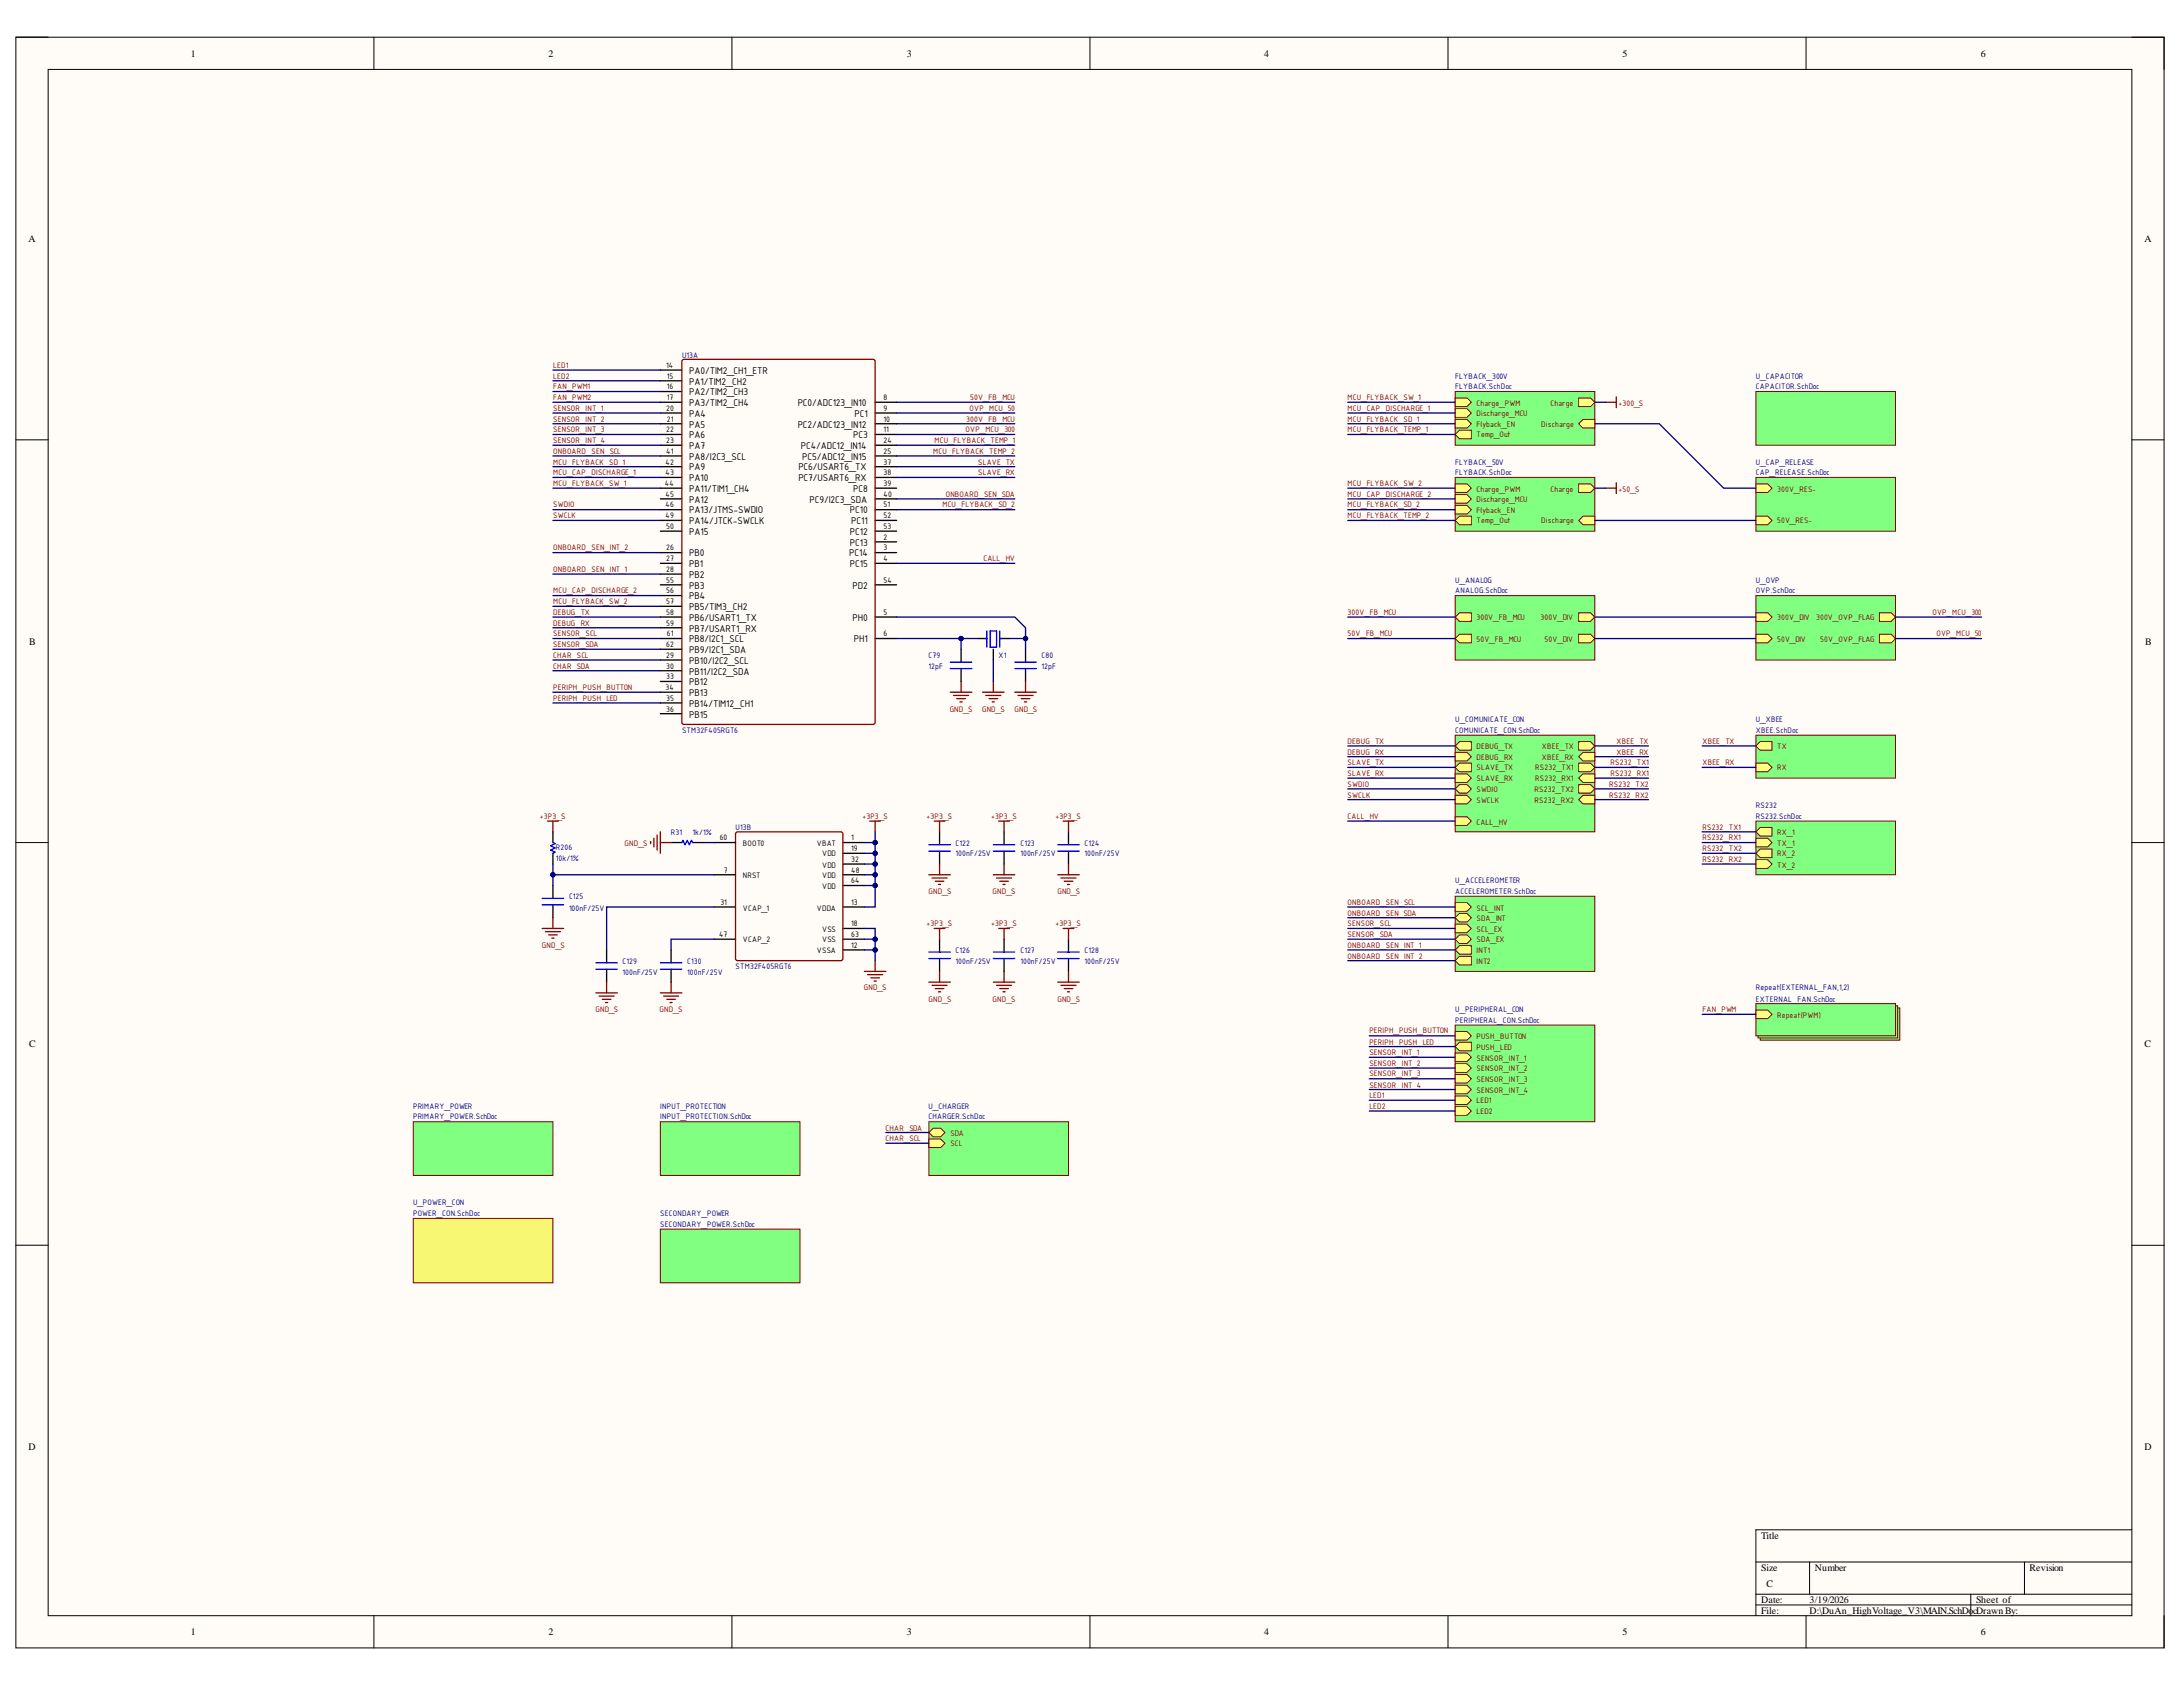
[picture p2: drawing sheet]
<svg xmlns="http://www.w3.org/2000/svg" width="279mm" height="216mm" viewBox="0 0 279 216" stroke-linecap="round" stroke-linejoin="round" font-family="sans-serif">
<defs><g id="words">
<g font-size="1.4">
<text x="88.2" y="47.9">PA0/TIM2_CH1_ETR</text>
<text x="88.2" y="49.2">PA1/TIM2_CH2</text>
<text x="88.2" y="50.6">PA2/TIM2_CH3</text>
<text x="88.2" y="52">PA3/TIM2_CH4</text>
<text x="88.2" y="53.4">PA4</text>
<text x="102.1" y="52">PC0/ADC123_IN10</text>
<text x="109.4" y="53.4">PC1</text>
<text x="88.2" y="54.7">PA5</text>
<text x="88.2" y="56.1">PA6</text>
<text x="88.2" y="57.5">PA7</text>
<text x="88.2" y="58.9">PA8/I2C3_SCL</text>
<text x="102.1" y="54.7">PC2/ADC123_IN12</text>
<text x="102.5" y="57.5">PC4/ADC12_IN14</text>
<text x="102.7" y="58.9">PC5/ADC12_IN15</text>
<text x="109.2" y="56.1">PC3</text>
<text x="88.2" y="60.2">PA9</text>
<text x="88.2" y="61.6">PA10</text>
<text x="88.2" y="63">PA11/TIM1_CH4</text>
<text x="88.2" y="64.4">PA12</text>
<text x="88.2" y="65.7">PA13/JTMS-SWDIO</text>
<text x="102.2" y="60.2">PC6/USART6_TX</text>
<text x="102.2" y="61.6">PC7/USART6_RX</text>
<text x="103.6" y="64.4">PC9/I2C3_SDA</text>
<text x="108.8" y="65.7">PC10</text>
<text x="109.2" y="63">PC8</text>
<text x="88.2" y="67.1">PA14/JTCK-SWCLK</text>
<text x="88.2" y="68.5">PA15</text>
<text x="88.2" y="71.2">PB0</text>
<text x="108.7" y="71.2">PC14</text>
<text x="108.8" y="68.5">PC12</text>
<text x="108.8" y="69.9">PC13</text>
<text x="108.9" y="67.1">PC11</text>
<text x="88.2" y="72.6">PB1</text>
<text x="88.2" y="74">PB2</text>
<text x="88.2" y="75.3">PB3</text>
<text x="88.2" y="76.7">PB4</text>
<text x="108.8" y="72.6">PC15</text>
<text x="109.1" y="75.3">PD2</text>
<text x="88.2" y="78.1">PB5/TIM3_CH2</text>
<text x="88.2" y="79.5">PB6/USART1_TX</text>
<text x="88.2" y="80.8">PB7/USART1_RX</text>
<text x="88.2" y="82.2">PB8/I2C1_SCL</text>
<text x="88.2" y="83.6">PB9/I2C1_SDA</text>
<text x="109.1" y="79.5">PH0</text>
<text x="109.3" y="82.2">PH1</text>
<text x="88.2" y="85">PB10/I2C2_SCL</text>
<text x="88.2" y="86.3">PB11/I2C2_SDA</text>
<text x="88.2" y="87.7">PB12</text>
<text x="88.2" y="89">PB13</text>
<text x="88.2" y="90.5">PB14/TIM12_CH1</text>
<text x="88.2" y="91.8">PB15</text>
</g>
<g font-size="1.3">
<text x="24.4" y="7.3">1</text>
<text x="70.2" y="7.3">2</text>
<text x="116.1" y="7.3">3</text>
<text x="161.8" y="7.3">4</text>
<text x="207.7" y="7.3">5</text>
<text x="253.5" y="7.3">6</text>
<text x="3.6" y="31">A</text>
<text x="274.5" y="31">A</text>
<text x="3.7" y="82.5">B</text>
<text x="274.6" y="82.5">B</text>
<text x="3.7" y="134">C</text>
<text x="274.5" y="134">C</text>
<text x="3.6" y="185.5">D</text>
<text x="274.5" y="185.5">D</text>
<text x="225.4" y="196.9">Title</text>
<text x="225.4" y="201">Size</text>
<text x="226.1" y="203.1">C</text>
<text x="232.3" y="201">Number</text>
<text x="259.8" y="201">Revision</text>
<text x="24.4" y="209.3">1</text>
<text x="70.2" y="209.3">2</text>
<text x="116.1" y="209.3">3</text>
<text x="161.8" y="209.3">4</text>
<text x="207.7" y="209.3">5</text>
<text x="225.4" y="205.1">Date:</text>
<text x="225.4" y="206.5">File:</text>
<text x="231.6" y="205.1">3/19/2026</text>
<text x="231.6" y="206.5">D:\DuAn_HighVoltage_V3\MAIN.SchDo</text>
<text x="252.5" y="206.5">cDrawnBy:</text>
<text x="252.9" y="205.1">Sheet of</text>
<text x="253.5" y="209.3">6</text>
</g>
<g font-size="1.1" fill="#800000">
<text x="70.8" y="47.1">LED1</text>
<text x="70.8" y="52.6">SENSOR_INT_1</text>
<text x="70.8" y="54">SENSOR_INT_2</text>
<text x="70.8" y="49.8">FAN_PWM1</text>
<text x="70.8" y="51.2">FAN_PWM2</text>
<text x="70.8" y="48.5">LED2</text>
<text x="123.7" y="54">300V_FB_MCU</text>
<text x="124.1" y="52.6">OVP_MCU_50</text>
<text x="124.2" y="51.2">50V_FB_MCU</text>
<text x="172.5" y="51.2">MCU_FLYBACK_SW_1</text>
<text x="172.5" y="52.6">MCU_CAP_DISCHARGE_1</text>
<text x="172.5" y="54">MCU_FLYBACK_SD_1</text>
<text x="189" y="51.9">Charge_PWM</text>
<text x="189" y="53.3">Discharge_MCU</text>
<text x="198.4" y="51.9">Charge</text>
<text x="207.2" y="51.9">+300_S</text>
<text x="70.8" y="59.5">MCU_FLYBACK_SD_1</text>
<text x="70.8" y="58.1">ONBOARD_SEN_SCL</text>
<text x="70.8" y="55.3">SENSOR_INT_3</text>
<text x="70.8" y="56.7">SENSOR_INT_4</text>
<text x="119.4" y="58.1">MCU_FLYBACK_TEMP_2</text>
<text x="119.6" y="56.7">MCU_FLYBACK_TEMP_1</text>
<text x="123.6" y="55.3">OVP_MCU_300</text>
<text x="125.2" y="59.5">SLAVE_TX</text>
<text x="172.5" y="55.3">MCU_FLYBACK_TEMP_1</text>
<text x="189" y="54.6">Flyback_EN</text>
<text x="189" y="56">Temp_Out</text>
<text x="197.3" y="54.6">Discharge</text>
<text x="70.8" y="64.9">SWDIO</text>
<text x="70.8" y="62.2">MCU_FLYBACK_SW_1</text>
<text x="70.8" y="60.8">MCU_CAP_DISCHARGE_1</text>
<text x="120.6" y="64.9">MCU_FLYBACK_SD_2</text>
<text x="121" y="63.6">ONBOARD_SEN_SDA</text>
<text x="125.2" y="60.8">SLAVE_RX</text>
<text x="172.5" y="64.9">MCU_FLYBACK_SD_2</text>
<text x="172.5" y="62.2">MCU_FLYBACK_SW_2</text>
<text x="172.5" y="63.6">MCU_CAP_DISCHARGE_2</text>
<text x="189" y="62.9">Charge_PWM</text>
<text x="189" y="64.3">Discharge_MCU</text>
<text x="189" y="65.6">Flyback_EN</text>
<text x="198.4" y="62.9">Charge</text>
<text x="207.2" y="62.9">+50_S</text>
<text x="227.5" y="62.9">300V_RES-</text>
<text x="70.8" y="66.3">SWCLK</text>
<text x="70.8" y="70.4">ONBOARD_SEN_INT_2</text>
<text x="125.9" y="71.8">CALL_HV</text>
<text x="172.5" y="66.3">MCU_FLYBACK_TEMP_2</text>
<text x="189" y="67">Temp_Out</text>
<text x="197.3" y="67">Discharge</text>
<text x="227.5" y="67">50V_RES-</text>
<text x="70.8" y="77.3">MCU_FLYBACK_SW_2</text>
<text x="70.8" y="75.9">MCU_CAP_DISCHARGE_2</text>
<text x="70.8" y="73.2">ONBOARD_SEN_INT_1</text>
<text x="70.8" y="81.4">SENSOR_SCL</text>
<text x="70.8" y="82.8">SENSOR_SDA</text>
<text x="70.8" y="78.7">DEBUG_TX</text>
<text x="70.8" y="80.1">DEBUG_RX</text>
<text x="172.5" y="78.7">300V_FB_MCU</text>
<text x="172.5" y="81.4">50V_FB_MCU</text>
<text x="189" y="79.4">300V_FB_MCU</text>
<text x="189" y="82.1">50V_FB_MCU</text>
<text x="197.2" y="79.4">300V_DIV</text>
<text x="197.7" y="82.1">50V_DIV</text>
<text x="227.5" y="79.4">300V_DIV</text>
<text x="227.5" y="82.1">50V_DIV</text>
<text x="232.4" y="79.4">300V_OVP_FLAG</text>
<text x="233" y="82.1">50V_OVP_FLAG</text>
<text x="247.3" y="78.7">OVP_MCU_300</text>
<text x="247.8" y="81.4">OVP_MCU_50</text>
<text x="70.8" y="89.7">PERIPH_PUSH_LED</text>
<text x="70.8" y="88.3">PERIPH_PUSH_BUTTON</text>
<text x="70.8" y="85.6">CHAR_SDA</text>
<text x="70.8" y="84.2">CHAR_SCL</text>
<text x="121.6" y="91.1">GND_S</text>
<text x="125.7" y="91.1">GND_S</text>
<text x="129.8" y="91.1">GND_S</text>
<text x="172.5" y="95.2">DEBUG_TX</text>
<text x="189" y="95.9">DEBUG_TX</text>
<text x="197.3" y="95.9">XBEE_TX</text>
<text x="206.9" y="95.2">XBEE_TX</text>
<text x="217.9" y="95.2">XBEE_TX</text>
<text x="227.5" y="95.9">TX</text>
<text x="172.5" y="100.7">SWDIO</text>
<text x="172.5" y="96.6">DEBUG_RX</text>
<text x="172.5" y="97.9">SLAVE_TX</text>
<text x="172.5" y="99.3">SLAVE_RX</text>
<text x="189" y="98.6">SLAVE_TX</text>
<text x="189" y="101.4">SWDIO</text>
<text x="189" y="97.2">DEBUG_RX</text>
<text x="189" y="100">SLAVE_RX</text>
<text x="196.4" y="101.4">RS232_TX2</text>
<text x="196.5" y="98.6">RS232_TX1</text>
<text x="196.5" y="100">RS232_RX1</text>
<text x="197.3" y="97.2">XBEE_RX</text>
<text x="206" y="100.7">RS232_TX2</text>
<text x="206.1" y="97.9">RS232_TX1</text>
<text x="206.1" y="99.3">RS232_RX1</text>
<text x="206.9" y="96.6">XBEE_RX</text>
<text x="217.9" y="97.9">XBEE_RX</text>
<text x="227.5" y="98.6">RX</text>
<text x="69.1" y="104.8">+3P3_S</text>
<text x="110.4" y="104.8">+3P3_S</text>
<text x="118.6" y="104.8">+3P3_S</text>
<text x="126.9" y="104.8">+3P3_S</text>
<text x="135.1" y="104.8">+3P3_S</text>
<text x="172.5" y="102.1">SWCLK</text>
<text x="172.5" y="104.8">CALL_HV</text>
<text x="189" y="102.7">SWCLK</text>
<text x="189" y="105.5">CALL_HV</text>
<text x="196.4" y="102.7">RS232_RX2</text>
<text x="206" y="102.1">RS232_RX2</text>
<text x="217.9" y="106.2">RS232_TX1</text>
<text x="217.9" y="107.6">RS232_RX1</text>
<text x="227.5" y="106.9">RX_1</text>
<text x="79.9" y="108.2">GND_S</text>
<text x="217.9" y="108.9">RS232_TX2</text>
<text x="217.9" y="110.3">RS232_RX2</text>
<text x="227.5" y="108.2">TX_1</text>
<text x="227.5" y="109.6">RX_2</text>
<text x="227.5" y="111">TX_2</text>
<text x="118.6" y="118.6">+3P3_S</text>
<text x="118.8" y="114.4">GND_S</text>
<text x="126.9" y="118.6">+3P3_S</text>
<text x="127" y="114.4">GND_S</text>
<text x="135.1" y="118.6">+3P3_S</text>
<text x="135.3" y="114.4">GND_S</text>
<text x="172.5" y="118.6">SENSOR_SCL</text>
<text x="172.5" y="119.9">SENSOR_SDA</text>
<text x="172.5" y="115.8">ONBOARD_SEN_SCL</text>
<text x="172.5" y="117.2">ONBOARD_SEN_SDA</text>
<text x="189" y="116.5">SCL_INT</text>
<text x="189" y="117.9">SDA_INT</text>
<text x="189" y="119.2">SCL_EX</text>
<text x="69.4" y="121.3">GND_S</text>
<text x="172.5" y="121.3">ONBOARD_SEN_INT_1</text>
<text x="172.5" y="122.7">ONBOARD_SEN_INT_2</text>
<text x="189" y="122">INT1</text>
<text x="189" y="123.4">INT2</text>
<text x="189" y="120.6">SDA_EX</text>
<text x="76.2" y="129.6">GND_S</text>
<text x="84.4" y="129.6">GND_S</text>
<text x="110.6" y="126.8">GND_S</text>
<text x="118.8" y="128.2">GND_S</text>
<text x="127" y="128.2">GND_S</text>
<text x="135.3" y="128.2">GND_S</text>
<text x="217.9" y="129.6">FAN_PWM</text>
<text x="227.5" y="130.2">Repeat(PWM)</text>
<text x="175.3" y="135">SENSOR_INT_1</text>
<text x="175.3" y="136.4">SENSOR_INT_2</text>
<text x="175.3" y="137.8">SENSOR_INT_3</text>
<text x="175.3" y="133.7">PERIPH_PUSH_LED</text>
<text x="175.3" y="132.3">PERIPH_PUSH_BUTTON</text>
<text x="189" y="133">PUSH_BUTTON</text>
<text x="189" y="134.4">PUSH_LED</text>
<text x="189" y="135.7">SENSOR_INT_1</text>
<text x="189" y="137.1">SENSOR_INT_2</text>
<text x="175.3" y="139.2">SENSOR_INT_4</text>
<text x="175.3" y="140.5">LED1</text>
<text x="175.3" y="141.9">LED2</text>
<text x="189" y="138.5">SENSOR_INT_3</text>
<text x="189" y="139.9">SENSOR_INT_4</text>
<text x="189" y="141.2">LED1</text>
<text x="189" y="142.6">LED2</text>
<text x="113.3" y="144.7">CHAR_SDA</text>
<text x="113.3" y="146">CHAR_SCL</text>
<text x="121.6" y="145.4">SDA</text>
<text x="121.6" y="146.7">SCL</text>
</g>
<g font-size="1.1">
<text x="85.3" y="47.1">14</text>
<text x="85.3" y="52.6">20</text>
<text x="85.3" y="48.5">15</text>
<text x="85.3" y="49.8">16</text>
<text x="85.3" y="51.2">17</text>
<text x="85.3" y="54">21</text>
<text x="113.1" y="51.2">8</text>
<text x="113.1" y="52.6">9</text>
<text x="113.1" y="54">10</text>
<text x="85.2" y="59.5">42</text>
<text x="85.3" y="55.3">22</text>
<text x="85.3" y="56.7">23</text>
<text x="85.3" y="58.1">41</text>
<text x="113.1" y="55.3">11</text>
<text x="113.1" y="56.7">24</text>
<text x="113.1" y="58.1">25</text>
<text x="113.1" y="59.5">37</text>
<text x="85.1" y="62.2">44</text>
<text x="85.2" y="60.8">43</text>
<text x="85.2" y="63.6">45</text>
<text x="85.2" y="64.9">46</text>
<text x="113.1" y="60.8">38</text>
<text x="113.1" y="62.2">39</text>
<text x="113.1" y="63.6">40</text>
<text x="113.1" y="64.9">51</text>
<text x="85.2" y="66.3">49</text>
<text x="85.3" y="67.7">50</text>
<text x="85.3" y="70.4">26</text>
<text x="85.3" y="71.8">27</text>
<text x="113.1" y="66.3">52</text>
<text x="113.1" y="67.7">53</text>
<text x="113.1" y="69.1">2</text>
<text x="113.1" y="70.4">3</text>
<text x="113.1" y="71.8">4</text>
<text x="85.3" y="73.2">28</text>
<text x="85.3" y="74.6">55</text>
<text x="85.3" y="75.9">56</text>
<text x="85.3" y="77.3">57</text>
<text x="113.1" y="74.6">54</text>
<text x="85.3" y="78.7">58</text>
<text x="85.3" y="80.1">59</text>
<text x="85.3" y="82.8">62</text>
<text x="85.3" y="81.4">61</text>
<text x="113.1" y="78.7">5</text>
<text x="113.1" y="81.4">6</text>
<text x="85.2" y="88.3">34</text>
<text x="85.3" y="84.2">29</text>
<text x="85.3" y="85.6">30</text>
<text x="85.3" y="86.9">33</text>
<text x="85.3" y="89.7">35</text>
<text x="85.3" y="91.1">36</text>
<text x="92.1" y="107.6">60</text>
<text x="108.9" y="107.6">1</text>
<text x="92.6" y="111.7">7</text>
<text x="95.1" y="108.2">BOOT0</text>
<text x="95.1" y="112.4">NRST</text>
<text x="104.5" y="108.2">VBAT</text>
<text x="105.2" y="109.6">VDD</text>
<text x="105.2" y="111">VDD</text>
<text x="105.2" y="112.4">VDD</text>
<text x="105.2" y="113.7">VDD</text>
<text x="108.9" y="108.9">19</text>
<text x="108.9" y="110.3">32</text>
<text x="108.9" y="111.7">48</text>
<text x="108.9" y="113.1">64</text>
<text x="92" y="119.9">47</text>
<text x="92.2" y="115.8">31</text>
<text x="95.1" y="116.5">VCAP_1</text>
<text x="104.5" y="116.5">VDDA</text>
<text x="105.2" y="119.2">VSS</text>
<text x="108.9" y="115.8">13</text>
<text x="108.9" y="118.6">18</text>
<text x="108.9" y="119.9">63</text>
<text x="95.1" y="120.6">VCAP_2</text>
<text x="104.5" y="122">VSSA</text>
<text x="105.2" y="120.6">VSS</text>
<text x="108.9" y="121.3">12</text>
</g>
<g font-size="1.1" fill="#000080">
<text x="87.3" y="45.8">U13A</text>
<text x="186.3" y="48.5">FLYBACK_300V</text>
<text x="186.3" y="49.8">FLYBACK.SchDoc</text>
<text x="224.7" y="48.5">U_CAPACITOR</text>
<text x="224.7" y="49.8">CAPACITOR.SchDoc</text>
<text x="186.3" y="59.5">FLYBACK_50V</text>
<text x="224.7" y="59.5">U_CAP_RELEASE</text>
<text x="186.3" y="60.8">FLYBACK.SchDoc</text>
<text x="224.7" y="60.8">CAP_RELEASE.SchDoc</text>
<text x="186.3" y="74.6">U_ANALOG</text>
<text x="186.3" y="75.9">ANALOG.SchDoc</text>
<text x="224.7" y="74.6">U_OVP</text>
<text x="224.7" y="75.9">OVP.SchDoc</text>
<text x="118.8" y="84.2">C79</text>
<text x="118.8" y="85.6">12pF</text>
<text x="127.8" y="84.2">X1</text>
<text x="133.3" y="84.2">C80</text>
<text x="133.3" y="85.6">12pF</text>
<text x="87.3" y="93.8">STM32F405RGT6</text>
<text x="186.3" y="92.4">U_COMUNICATE_CON</text>
<text x="186.3" y="93.8">COMUNICATE_CON.SchDoc</text>
<text x="224.7" y="92.4">U_XBEE</text>
<text x="224.7" y="93.8">XBEE.SchDoc</text>
<text x="85.9" y="106.9">R31</text>
<text x="88.6" y="106.9">1k/1%</text>
<text x="94.1" y="106.2">U13B</text>
<text x="224.7" y="103.4">RS232</text>
<text x="224.7" y="104.8">RS232.SchDoc</text>
<text x="71.1" y="108.8">R206</text>
<text x="71.1" y="110.2">10k/1%</text>
<text x="122.3" y="108.2">C122</text>
<text x="122.3" y="109.6">100nF/25V</text>
<text x="130.6" y="108.2">C123</text>
<text x="130.6" y="109.6">100nF/25V</text>
<text x="138.8" y="108.2">C124</text>
<text x="138.8" y="109.6">100nF/25V</text>
<text x="186.3" y="113.1">U_ACCELEROMETER</text>
<text x="72.8" y="115.1">C125</text>
<text x="72.8" y="116.5">100nF/25V</text>
<text x="186.3" y="114.4">ACCELEROMETER.SchDoc</text>
<text x="79.7" y="123.4">C129</text>
<text x="79.7" y="124.7">100nF/25V</text>
<text x="88" y="123.4">C130</text>
<text x="88" y="124.7">100nF/25V</text>
<text x="94.1" y="124.1">STM32F405RGT6</text>
<text x="122.3" y="122">C126</text>
<text x="122.3" y="123.4">100nF/25V</text>
<text x="130.6" y="122">C127</text>
<text x="130.6" y="123.4">100nF/25V</text>
<text x="138.8" y="122">C128</text>
<text x="138.8" y="123.4">100nF/25V</text>
<text x="186.3" y="129.6">U_PERIPHERAL_CON</text>
<text x="186.3" y="130.9">PERIPHERAL_CON.SchDoc</text>
<text x="224.7" y="126.8">Repeat(EXTERNAL_FAN,1,2)</text>
<text x="224.7" y="128.2">EXTERNAL_FAN.SchDoc</text>
<text x="52.9" y="141.9">PRIMARY_POWER</text>
<text x="52.9" y="143.3">PRIMARY_POWER.SchDoc</text>
<text x="84.5" y="141.9">INPUT_PROTECTION</text>
<text x="84.5" y="143.3">INPUT_PROTECTION.SchDoc</text>
<text x="118.8" y="141.9">U_CHARGER</text>
<text x="118.8" y="143.3">CHARGER.SchDoc</text>
<text x="52.9" y="154.2">U_POWER_CON</text>
<text x="52.9" y="155.7">POWER_CON.SchDoc</text>
<text x="84.5" y="155.7">SECONDARY_POWER</text>
<text x="84.5" y="157">SECONDARY_POWER.SchDoc</text>
</g>
</g></defs>
<path d="M2 4.8h275v206.1h-275z" fill-rule="evenodd" fill="#fffcf8"/>
<path d="M2 4.8h275v206.1h-275z" fill="none" stroke="#000" stroke-width=".13"/>
<path d="M6.2 8.9h266.7v197.9h-266.7z" fill-rule="evenodd" fill="#fffcf8"/>
<g fill="none" stroke="#000" stroke-width=".13">
<path d="M2 4.8h4.2M6.2 8.9h266.7v197.9h-266.7zM47.9 4.8v4.1M93.7 4.8v4.1M139.5 4.8v4.1M185.3 4.8v4.1M231.2 4.8v4.1M272.9 4.8h4.1v4.1M2 56.3h4.2M272.9 56.3h4.1M2 107.8h4.2M272.9 107.8h4.1"/>
<path d="M2 159.4h4.2M272.9 159.4h4.1M224.7 199.9h48.2M231.6 199.9v4.1M259.1 199.9v4.1M272.9 195.8h-48.2v11M47.9 206.8v4.1M93.7 206.8v4.1M139.5 206.8v4.1M185.3 206.8v4.1M224.7 204h48.2M224.7 205.4h48.2"/>
<path d="M231.2 206.8v4.1M252.2 204v2.8M277 206.8v4.1"/>
</g>
<g fill="none" stroke="#800000" stroke-width=".17">
<path d="M121.6 88.6h2.8M122 89h2M122.5 89.4h1.1M122.9 89.8h.2M123 87.2v1.4M125.8 88.6h2.7M126.2 89h1.9M126.6 89.4h1.1M127 89.8h.3M127.1 87.2v1.4M129.9 88.6h2.7M130.3 89h1.9"/>
<path d="M130.7 89.4h1.1M131.1 89.8h.3M131.3 87.2v1.4"/>
</g>
<path d="M123 83.1v1.6M123 85.6v1.6M125.1 81.7h1.2M127.1 83.1v1.4M128 81.7h1.2M131.3 83.1v1.6M131.3 85.6v1.6" fill="none" stroke="#000" stroke-width=".17"/>
<path d="M121.6 84.7h2.8M121.6 85.6h2.8M126 81.7h.3M126.3 80.8v2M126.7 80.8h.8v2h-.8zM128 80.8v2M128 81.7h.2M129.9 84.7h2.7M129.9 85.6h2.7" fill="none" stroke="#00f" stroke-width=".17"/>
<path d="M224.7 105.1h17.9v6.9h-17.9z" fill-rule="evenodd" fill="#80ff80"/>
<path d="M224.7 105.1h17.9v6.9h-17.9z" fill="none" stroke="#800000" stroke-width=".13"/>
<path d="M224.7 106.5l.6-.6h1.5v1.1h-1.5z" fill-rule="evenodd" fill="#ffff80"/>
<path d="M224.7 106.5l.6-.6h1.5v1.1h-1.5z" fill="none" stroke="#800000" stroke-width=".13"/>
<path d="M224.7 107.3h1.5l.6 .5-.6 .6h-1.5z" fill-rule="evenodd" fill="#ffff80"/>
<path d="M224.7 107.3h1.5l.6 .5-.6 .6h-1.5z" fill="none" stroke="#800000" stroke-width=".13"/>
<path d="M224.7 109.2l.6-.5h1.5v1.1h-1.5z" fill-rule="evenodd" fill="#ffff80"/>
<path d="M224.7 109.2l.6-.5h1.5v1.1h-1.5z" fill="none" stroke="#800000" stroke-width=".13"/>
<path d="M224.7 110h1.5l.6 .6-.6 .5h-1.5z" fill-rule="evenodd" fill="#ffff80"/>
<path d="M224.7 110h1.5l.6 .6-.6 .5h-1.5z" fill="none" stroke="#800000" stroke-width=".13"/>
<path d="M225.3 129h17.9v4.1h-17.9z" fill-rule="evenodd" fill="#80ff80"/>
<path d="M225.3 129h17.9v4.1h-17.9z" fill="none" stroke="#800000" stroke-width=".13"/>
<path d="M225 128.7h17.9v4.1h-17.9z" fill-rule="evenodd" fill="#80ff80"/>
<path d="M225 128.7h17.9v4.1h-17.9z" fill="none" stroke="#800000" stroke-width=".13"/>
<path d="M224.7 128.4h17.9v4.2h-17.9z" fill-rule="evenodd" fill="#80ff80"/>
<path d="M224.7 128.4h17.9v4.2h-17.9z" fill="none" stroke="#800000" stroke-width=".13"/>
<path d="M224.7 129.3h1.5l.6 .5-.6 .6h-1.5z" fill-rule="evenodd" fill="#ffff80"/>
<path d="M224.7 129.3h1.5l.6 .5-.6 .6h-1.5z" fill="none" stroke="#800000" stroke-width=".13"/>
<path d="M186.2 50.1h17.9v6.9h-17.9z" fill-rule="evenodd" fill="#80ff80"/>
<path d="M186.2 50.1h17.9v6.9h-17.9z" fill="none" stroke="#800000" stroke-width=".13"/>
<path d="M202.1 54.2l.5-.5h1.5v1.1h-1.5z" fill-rule="evenodd" fill="#ffff80"/>
<path d="M202.1 54.2l.5-.5h1.5v1.1h-1.5z" fill="none" stroke="#800000" stroke-width=".13"/>
<path d="M202.1 50.9h1.5l.5 .6-.5 .5h-1.5z" fill-rule="evenodd" fill="#ffff80"/>
<path d="M202.1 50.9h1.5l.5 .6-.5 .5h-1.5z" fill="none" stroke="#800000" stroke-width=".13"/>
<path d="M186.2 50.9h1.6l.5 .6-.5 .5h-1.6z" fill-rule="evenodd" fill="#ffff80"/>
<path d="M186.2 50.9h1.6l.5 .6-.5 .5h-1.6z" fill="none" stroke="#800000" stroke-width=".13"/>
<path d="M186.2 52.3h1.6l.5 .6-.5 .5h-1.6z" fill-rule="evenodd" fill="#ffff80"/>
<path d="M186.2 52.3h1.6l.5 .6-.5 .5h-1.6z" fill="none" stroke="#800000" stroke-width=".13"/>
<path d="M186.2 53.7h1.6l.5 .5-.5 .6h-1.6z" fill-rule="evenodd" fill="#ffff80"/>
<path d="M186.2 53.7h1.6l.5 .5-.5 .6h-1.6z" fill="none" stroke="#800000" stroke-width=".13"/>
<path d="M186.2 55.6l.6-.5h1.5v1.1h-1.5z" fill-rule="evenodd" fill="#ffff80"/>
<path d="M186.2 55.6l.6-.5h1.5v1.1h-1.5z" fill="none" stroke="#800000" stroke-width=".13"/>
<path d="M186.2 61.1h17.9v6.9h-17.9z" fill-rule="evenodd" fill="#80ff80"/>
<path d="M186.2 61.1h17.9v6.9h-17.9z" fill="none" stroke="#800000" stroke-width=".13"/>
<path d="M202.1 66.6l.5-.5h1.5v1.1h-1.5z" fill-rule="evenodd" fill="#ffff80"/>
<path d="M202.1 66.6l.5-.5h1.5v1.1h-1.5z" fill="none" stroke="#800000" stroke-width=".13"/>
<path d="M202.1 61.9h1.5l.5 .6-.5 .5h-1.5z" fill-rule="evenodd" fill="#ffff80"/>
<path d="M202.1 61.9h1.5l.5 .6-.5 .5h-1.5z" fill="none" stroke="#800000" stroke-width=".13"/>
<path d="M186.2 61.9h1.6l.5 .6-.5 .5h-1.6z" fill-rule="evenodd" fill="#ffff80"/>
<path d="M186.2 61.9h1.6l.5 .6-.5 .5h-1.6z" fill="none" stroke="#800000" stroke-width=".13"/>
<path d="M186.2 63.3h1.6l.5 .5-.5 .6h-1.6z" fill-rule="evenodd" fill="#ffff80"/>
<path d="M186.2 63.3h1.6l.5 .5-.5 .6h-1.6z" fill="none" stroke="#800000" stroke-width=".13"/>
<path d="M186.2 64.7h1.6l.5 .5-.5 .6h-1.6z" fill-rule="evenodd" fill="#ffff80"/>
<path d="M186.2 64.7h1.6l.5 .5-.5 .6h-1.6z" fill="none" stroke="#800000" stroke-width=".13"/>
<path d="M186.2 66.6l.6-.5h1.5v1.1h-1.5z" fill-rule="evenodd" fill="#ffff80"/>
<path d="M186.2 66.6l.6-.5h1.5v1.1h-1.5z" fill="none" stroke="#800000" stroke-width=".13"/>
<path d="M224.7 50.1h17.9v6.9h-17.9z" fill-rule="evenodd" fill="#80ff80"/>
<path d="M224.7 50.1h17.9v6.9h-17.9z" fill="none" stroke="#800000" stroke-width=".13"/>
<path d="M205.5 51.5h1.4M206.9 50.8v1.4M205.5 62.5h1.4M206.9 61.8v1.4" fill="none" stroke="#800000" stroke-width=".17"/>
<path d="M84.5 143.6h17.9v6.8h-17.9z" fill-rule="evenodd" fill="#80ff80"/>
<path d="M84.5 143.6h17.9v6.8h-17.9z" fill="none" stroke="#800000" stroke-width=".13"/>
<path d="M84.5 157.3h17.9v6.9h-17.9z" fill-rule="evenodd" fill="#80ff80"/>
<path d="M84.5 157.3h17.9v6.9h-17.9z" fill="none" stroke="#800000" stroke-width=".13"/>
<path d="M52.9 143.6h17.9v6.8h-17.9z" fill-rule="evenodd" fill="#80ff80"/>
<path d="M52.9 143.6h17.9v6.8h-17.9z" fill="none" stroke="#800000" stroke-width=".13"/>
<path d="M186.2 114.7h17.9v9.6h-17.9z" fill-rule="evenodd" fill="#80ff80"/>
<path d="M186.2 114.7h17.9v9.6h-17.9z" fill="none" stroke="#800000" stroke-width=".13"/>
<path d="M186.2 115.5h1.6l.5 .6-.5 .5h-1.6z" fill-rule="evenodd" fill="#ffff80"/>
<path d="M186.2 115.5h1.6l.5 .6-.5 .5h-1.6z" fill="none" stroke="#800000" stroke-width=".13"/>
<path d="M186.2 117.4l.6-.5h1l.5 .5-.5 .6h-1z" fill-rule="evenodd" fill="#ffff80"/>
<path d="M186.2 117.4l.6-.5h1l.5 .5-.5 .6h-1z" fill="none" stroke="#800000" stroke-width=".13"/>
<path d="M186.2 121.6l.6-.6h1.5v1.1h-1.5z" fill-rule="evenodd" fill="#ffff80"/>
<path d="M186.2 121.6l.6-.6h1.5v1.1h-1.5z" fill="none" stroke="#800000" stroke-width=".13"/>
<path d="M186.2 122.9l.6-.5h1.5v1.1h-1.5z" fill-rule="evenodd" fill="#ffff80"/>
<path d="M186.2 122.9l.6-.5h1.5v1.1h-1.5z" fill="none" stroke="#800000" stroke-width=".13"/>
<path d="M186.2 118.3h1.6l.5 .5-.5 .6h-1.6z" fill-rule="evenodd" fill="#ffff80"/>
<path d="M186.2 118.3h1.6l.5 .5-.5 .6h-1.6z" fill="none" stroke="#800000" stroke-width=".13"/>
<path d="M186.2 120.2l.6-.6h1l.5 .6-.5 .5h-1z" fill-rule="evenodd" fill="#ffff80"/>
<path d="M186.2 120.2l.6-.6h1l.5 .6-.5 .5h-1z" fill="none" stroke="#800000" stroke-width=".13"/>
<path d="M186.2 76.2h17.9v8.3h-17.9z" fill-rule="evenodd" fill="#80ff80"/>
<path d="M186.2 76.2h17.9v8.3h-17.9z" fill="none" stroke="#800000" stroke-width=".13"/>
<path d="M186.2 79l.6-.6h1.5v1.1h-1.5z" fill-rule="evenodd" fill="#ffff80"/>
<path d="M186.2 79l.6-.6h1.5v1.1h-1.5z" fill="none" stroke="#800000" stroke-width=".13"/>
<path d="M186.2 81.7l.6-.5h1.5v1.1h-1.5z" fill-rule="evenodd" fill="#ffff80"/>
<path d="M186.2 81.7l.6-.5h1.5v1.1h-1.5z" fill="none" stroke="#800000" stroke-width=".13"/>
<path d="M202.1 81.2h1.5l.5 .5-.5 .6h-1.5z" fill-rule="evenodd" fill="#ffff80"/>
<path d="M202.1 81.2h1.5l.5 .5-.5 .6h-1.5z" fill="none" stroke="#800000" stroke-width=".13"/>
<path d="M202.1 78.4h1.5l.5 .6-.5 .5h-1.5z" fill-rule="evenodd" fill="#ffff80"/>
<path d="M202.1 78.4h1.5l.5 .6-.5 .5h-1.5z" fill="none" stroke="#800000" stroke-width=".13"/>
<path d="M224.7 76.2h17.9v8.3h-17.9z" fill-rule="evenodd" fill="#80ff80"/>
<path d="M224.7 76.2h17.9v8.3h-17.9z" fill="none" stroke="#800000" stroke-width=".13"/>
<path d="M240.5 78.4h1.6l.5 .6-.5 .5h-1.6z" fill-rule="evenodd" fill="#ffff80"/>
<path d="M240.5 78.4h1.6l.5 .6-.5 .5h-1.6z" fill="none" stroke="#800000" stroke-width=".13"/>
<path d="M224.7 78.4h1.5l.6 .6-.6 .5h-1.5z" fill-rule="evenodd" fill="#ffff80"/>
<path d="M224.7 78.4h1.5l.6 .6-.6 .5h-1.5z" fill="none" stroke="#800000" stroke-width=".13"/>
<path d="M240.5 81.2h1.6l.5 .5-.5 .6h-1.6z" fill-rule="evenodd" fill="#ffff80"/>
<path d="M240.5 81.2h1.6l.5 .5-.5 .6h-1.6z" fill="none" stroke="#800000" stroke-width=".13"/>
<path d="M224.7 81.2h1.5l.6 .5-.6 .6h-1.5z" fill-rule="evenodd" fill="#ffff80"/>
<path d="M224.7 81.2h1.5l.6 .5-.6 .6h-1.5z" fill="none" stroke="#800000" stroke-width=".13"/>
<path d="M224.7 61.1h17.9v6.9h-17.9z" fill-rule="evenodd" fill="#80ff80"/>
<path d="M224.7 61.1h17.9v6.9h-17.9z" fill="none" stroke="#800000" stroke-width=".13"/>
<path d="M224.7 61.9h1.5l.6 .6-.6 .5h-1.5z" fill-rule="evenodd" fill="#ffff80"/>
<path d="M224.7 61.9h1.5l.6 .6-.6 .5h-1.5z" fill="none" stroke="#800000" stroke-width=".13"/>
<path d="M224.7 66.1h1.5l.6 .5-.6 .6h-1.5z" fill-rule="evenodd" fill="#ffff80"/>
<path d="M224.7 66.1h1.5l.6 .5-.6 .6h-1.5z" fill="none" stroke="#800000" stroke-width=".13"/>
<path d="M224.7 94.1h17.9v5.5h-17.9z" fill-rule="evenodd" fill="#80ff80"/>
<path d="M224.7 94.1h17.9v5.5h-17.9z" fill="none" stroke="#800000" stroke-width=".13"/>
<path d="M224.7 95.5l.6-.6h1.5v1.1h-1.5z" fill-rule="evenodd" fill="#ffff80"/>
<path d="M224.7 95.5l.6-.6h1.5v1.1h-1.5z" fill="none" stroke="#800000" stroke-width=".13"/>
<path d="M224.7 97.7h1.5l.6 .5-.6 .6h-1.5z" fill-rule="evenodd" fill="#ffff80"/>
<path d="M224.7 97.7h1.5l.6 .5-.6 .6h-1.5z" fill="none" stroke="#800000" stroke-width=".13"/>
<path d="M52.9 155.9h17.9v8.3h-17.9z" fill-rule="evenodd" fill="#f7f773"/>
<path d="M52.9 155.9h17.9v8.3h-17.9z" fill="none" stroke="#800000" stroke-width=".13"/>
<path d="M186.2 94.1h17.9v12.4h-17.9z" fill-rule="evenodd" fill="#80ff80"/>
<path d="M186.2 94.1h17.9v12.4h-17.9z" fill="none" stroke="#800000" stroke-width=".13"/>
<path d="M202.1 94.9h1.5l.5 .6-.5 .5h-1.5z" fill-rule="evenodd" fill="#ffff80"/>
<path d="M202.1 94.9h1.5l.5 .6-.5 .5h-1.5z" fill="none" stroke="#800000" stroke-width=".13"/>
<path d="M202.1 96.8l.5-.5h1.5v1.1h-1.5z" fill-rule="evenodd" fill="#ffff80"/>
<path d="M202.1 96.8l.5-.5h1.5v1.1h-1.5z" fill="none" stroke="#800000" stroke-width=".13"/>
<path d="M202.1 97.7h1.5l.5 .5-.5 .6h-1.5z" fill-rule="evenodd" fill="#ffff80"/>
<path d="M202.1 97.7h1.5l.5 .5-.5 .6h-1.5z" fill="none" stroke="#800000" stroke-width=".13"/>
<path d="M202.1 99.6l.5-.6h1.5v1.1h-1.5z" fill-rule="evenodd" fill="#ffff80"/>
<path d="M202.1 99.6l.5-.6h1.5v1.1h-1.5z" fill="none" stroke="#800000" stroke-width=".13"/>
<path d="M186.2 98.2l.6-.5h1.5v1.1h-1.5z" fill-rule="evenodd" fill="#ffff80"/>
<path d="M186.2 98.2l.6-.5h1.5v1.1h-1.5z" fill="none" stroke="#800000" stroke-width=".13"/>
<path d="M186.2 101l.6-.6h1l.5 .6-.5 .5h-1z" fill-rule="evenodd" fill="#ffff80"/>
<path d="M186.2 101l.6-.6h1l.5 .6-.5 .5h-1z" fill="none" stroke="#800000" stroke-width=".13"/>
<path d="M186.2 101.8h1.6l.5 .5-.5 .6h-1.6z" fill-rule="evenodd" fill="#ffff80"/>
<path d="M186.2 101.8h1.6l.5 .5-.5 .6h-1.6z" fill="none" stroke="#800000" stroke-width=".13"/>
<path d="M186.2 95.5l.6-.6h1.5v1.1h-1.5z" fill-rule="evenodd" fill="#ffff80"/>
<path d="M186.2 95.5l.6-.6h1.5v1.1h-1.5z" fill="none" stroke="#800000" stroke-width=".13"/>
<path d="M186.2 96.3h1.6l.5 .5-.5 .6h-1.6z" fill-rule="evenodd" fill="#ffff80"/>
<path d="M186.2 96.3h1.6l.5 .5-.5 .6h-1.6z" fill="none" stroke="#800000" stroke-width=".13"/>
<path d="M202.1 100.4h1.5l.5 .6-.5 .5h-1.5z" fill-rule="evenodd" fill="#ffff80"/>
<path d="M202.1 100.4h1.5l.5 .6-.5 .5h-1.5z" fill="none" stroke="#800000" stroke-width=".13"/>
<path d="M202.1 102.3l.5-.5h1.5v1.1h-1.5z" fill-rule="evenodd" fill="#ffff80"/>
<path d="M202.1 102.3l.5-.5h1.5v1.1h-1.5z" fill="none" stroke="#800000" stroke-width=".13"/>
<path d="M186.2 99h1.6l.5 .6-.5 .5h-1.6z" fill-rule="evenodd" fill="#ffff80"/>
<path d="M186.2 99h1.6l.5 .6-.5 .5h-1.6z" fill="none" stroke="#800000" stroke-width=".13"/>
<path d="M186.2 104.5h1.6l.5 .6-.5 .5h-1.6z" fill-rule="evenodd" fill="#ffff80"/>
<path d="M186.2 104.5h1.6l.5 .6-.5 .5h-1.6z" fill="none" stroke="#800000" stroke-width=".13"/>
<path d="M186.2 131.2h17.9v12.4h-17.9z" fill-rule="evenodd" fill="#80ff80"/>
<path d="M186.2 131.2h17.9v12.4h-17.9z" fill="none" stroke="#800000" stroke-width=".13"/>
<path d="M186.2 132h1.6l.5 .6-.5 .5h-1.6z" fill-rule="evenodd" fill="#ffff80"/>
<path d="M186.2 132h1.6l.5 .6-.5 .5h-1.6z" fill="none" stroke="#800000" stroke-width=".13"/>
<path d="M186.2 133.9l.6-.5h1.5v1.1h-1.5z" fill-rule="evenodd" fill="#ffff80"/>
<path d="M186.2 133.9l.6-.5h1.5v1.1h-1.5z" fill="none" stroke="#800000" stroke-width=".13"/>
<path d="M186.2 134.8h1.6l.5 .5-.5 .6h-1.6z" fill-rule="evenodd" fill="#ffff80"/>
<path d="M186.2 134.8h1.6l.5 .5-.5 .6h-1.6z" fill="none" stroke="#800000" stroke-width=".13"/>
<path d="M186.2 136.1h1.6l.5 .6-.5 .5h-1.6z" fill-rule="evenodd" fill="#ffff80"/>
<path d="M186.2 136.1h1.6l.5 .6-.5 .5h-1.6z" fill="none" stroke="#800000" stroke-width=".13"/>
<path d="M186.2 137.5h1.6l.5 .6-.5 .5h-1.6z" fill-rule="evenodd" fill="#ffff80"/>
<path d="M186.2 137.5h1.6l.5 .6-.5 .5h-1.6z" fill="none" stroke="#800000" stroke-width=".13"/>
<path d="M186.2 138.9h1.6l.5 .5-.5 .6h-1.6z" fill-rule="evenodd" fill="#ffff80"/>
<path d="M186.2 138.9h1.6l.5 .5-.5 .6h-1.6z" fill="none" stroke="#800000" stroke-width=".13"/>
<path d="M186.2 140.3h1.6l.5 .5-.5 .6h-1.6z" fill-rule="evenodd" fill="#ffff80"/>
<path d="M186.2 140.3h1.6l.5 .5-.5 .6h-1.6z" fill="none" stroke="#800000" stroke-width=".13"/>
<path d="M186.2 141.6h1.6l.5 .6-.5 .5h-1.6z" fill-rule="evenodd" fill="#ffff80"/>
<path d="M186.2 141.6h1.6l.5 .6-.5 .5h-1.6z" fill="none" stroke="#800000" stroke-width=".13"/>
<g fill="none" stroke="#800000" stroke-width=".17">
<path d="M69.4 118.8h2.7M69.8 119.2h1.9M70.1 105.1h1.4M70.2 119.6h1.1M70.8 105.1v1.4M70.8 117.4v1.4M83.3 107.7v.3M83.7 107.3v1.1M84.1 106.9v1.9M84.5 106.5v2.7M84.5 107.8h1.4M111.3 105.1h1.4"/>
<path d="M112 105.1v1.4M118.9 112h2.7M119.3 112.4h1.9M119.6 105.1h1.3M119.6 118.8h1.3M119.7 112.8h1.1M120.1 113.2h.3M120.3 105.1v1.4M120.3 110.6v1.4M120.3 118.8v1.4M127.1 112h2.8M127.5 112.4h2"/>
<path d="M127.8 105.1h1.4M127.8 118.8h1.4M128 112.8h1.1M128.4 113.2h.2M128.5 105.1v1.4M128.5 110.6v1.4M128.5 118.8v1.4M135.4 112h2.7M135.8 112.4h1.9M136.1 105.1h1.3M136.1 118.8h1.3M136.2 112.8h1.1"/>
<path d="M136.6 113.2h.3M136.8 105.1v1.4M136.8 110.6v1.4M136.8 118.8v1.4M70.6 120.1h.3M76.3 127.1h2.7M76.7 127.5h1.9M77.1 127.9h1.1M77.5 128.3h.3M77.6 125.7v1.4M84.5 127.1h2.8M84.9 127.5h2"/>
<path d="M85.3 127.9h1.1M85.8 128.3h.2M85.9 125.7v1.4M110.6 124.3h2.8M111 124.7h2M111.5 125.1h1.1M111.9 125.6h.2M112 122.9v1.4M118.9 125.7h2.7M119.3 126.1h1.9M119.7 126.5h1.1M120.1 126.9h.3"/>
<path d="M120.3 124.3v1.4M127.1 125.7h2.8M127.5 126.1h2M128 126.5h1.1M128.4 126.9h.2M128.5 124.3v1.4M135.4 125.7h2.7M135.8 126.1h1.9M136.2 126.5h1.1M136.6 126.9h.3M136.8 124.3v1.4"/>
</g>
<g fill="none" stroke="#000" stroke-width=".17">
<path d="M70.8 106.5v1.3M70.8 109.2v1.4M70.8 113.3v1.7M70.8 115.8v1.6M85.9 107.8h1.4M88.6 107.8h1.4M120.3 106.5v1.6M120.3 108.9v1.7M128.5 106.5v1.6M128.5 108.9v1.7M136.8 106.5v1.6M136.8 108.9v1.7"/>
<path d="M77.6 121.6v1.6M77.6 124v1.7M85.9 121.6v1.6M85.9 124v1.7M120.3 120.2v1.6M120.3 122.7v1.6M128.5 120.2v1.6M128.5 122.7v1.6M136.8 120.2v1.6M136.8 122.7v1.6"/>
</g>
<g fill="none" stroke="#00f" stroke-width=".17">
<path d="M69.4 115.8h2.7M69.4 115h2.7M70.8 107.8l.2 .2-.5 .2 .5 .3-.5 .3 .5 .3-.2 .1M87.3 107.8l.1-.2 .3 .5 .3-.5 .2 .5 .3-.5 .1 .2M118.9 108.9h2.7M118.9 108.1h2.7M127.1 108.9h2.8M127.1 108.1h2.8M135.4 108.9h2.7M135.4 108.1h2.7M76.3 124h2.7M76.3 123.2h2.7"/>
<path d="M84.5 124h2.8M84.5 123.2h2.8M118.9 122.7h2.7M118.9 121.8h2.7M127.1 122.7h2.8M127.1 121.8h2.8M135.4 122.7h2.7M135.4 121.8h2.7"/>
</g>
<path d="M118.9 143.6h17.9v6.8h-17.9z" fill-rule="evenodd" fill="#80ff80"/>
<path d="M118.9 143.6h17.9v6.8h-17.9z" fill="none" stroke="#800000" stroke-width=".13"/>
<path d="M118.9 144.9l.5-.5h1l.5 .5-.5 .6h-1z" fill-rule="evenodd" fill="#ffff80"/>
<path d="M118.9 144.9l.5-.5h1l.5 .5-.5 .6h-1z" fill="none" stroke="#800000" stroke-width=".13"/>
<path d="M118.9 145.8h1.5l.5 .5-.5 .6h-1.5z" fill-rule="evenodd" fill="#ffff80"/>
<path d="M118.9 145.8h1.5l.5 .5-.5 .6h-1.5z" fill="none" stroke="#800000" stroke-width=".13"/>
<g fill="none" stroke="#000" stroke-width=".17">
<path d="M84.5 47.4h2.8M84.5 48.7h2.8M84.5 50.1h2.8M84.5 51.5h2.8M84.5 52.9h2.8M84.5 54.2h2.8M84.5 55.6h2.8M84.5 57h2.8M84.5 58.4h2.8M84.5 59.7h2.8M112 51.5h2.8M112 52.9h2.8"/>
<path d="M112 54.2h2.8M112 55.6h2.8M112 57h2.8M112 58.4h2.8M112 59.7h2.8M84.5 61.1h2.8M84.5 62.5h2.8M84.5 63.8h2.8M84.5 65.2h2.8M84.5 66.6h2.8M84.5 68h2.8M84.5 74.8h2.8"/>
<path d="M84.5 79h2.8M84.5 70.7h2.8M84.5 72.1h2.8M84.5 73.5h2.8M84.5 76.2h2.8M84.5 77.6h2.8M112 61.1h2.8M112 62.5h2.8M112 63.8h2.8M112 65.2h2.8M112 66.6h2.8M112 68h2.8"/>
<path d="M112 74.8h2.8M112 79h2.8M112 69.4h2.8M112 70.7h2.8M112 72.1h2.8M84.5 81.7h2.8M84.5 80.3h2.8M84.5 83.1h2.8M84.5 84.5h2.8M84.5 85.8h2.8M84.5 87.2h2.8M84.5 88.6h2.8"/>
<path d="M84.5 90h2.8M84.5 91.3h2.8M112 81.7h2.8M91.4 107.8h2.7M91.4 116.1h2.7M91.4 112h2.7M107.9 107.8h2.7M107.9 116.1h2.7M107.9 109.2h2.7M107.9 110.6h2.7M107.9 112h2.7M107.9 113.3h2.7"/>
<path d="M107.9 118.8h2.7M91.4 120.2h2.7M107.9 120.2h2.7M107.9 121.6h2.7"/>
</g>
<path d="M87.3 46.1l.2-.1h24.2l.3 .1v46.3l-.1 .3h-24.4l-.2-.1zM94.2 106.6l.2-.1h13.2l.2 .1 .1 16.1-.2 .2h-13.3l-.2-.1z" fill="none" stroke="#980000" stroke-width=".17"/>
<g fill="none" stroke="#000080" stroke-width=".17">
<path d="M70.8 58.4h13.7M70.8 59.7h13.7M114.8 55.6h15.1M114.8 54.2h15.1M114.8 51.5h15.1M114.8 52.9h15.1M70.8 66.6h13.7M70.8 65.2h13.7M70.8 79h13.7M70.8 62.5h13.7M70.8 70.7h13.7M70.8 73.5h13.7"/>
<path d="M70.8 61.1h13.7M70.8 76.2h13.7M70.8 77.6h13.7M114.8 65.2h15.1M114.8 63.8h15.1M70.8 80.3h13.7M70.8 81.7h13.7M70.8 84.5h13.7M70.8 85.8h13.7M70.8 83.1h13.7M129.2 81.7h2.1v1.4"/>
</g>
<circle cx="131.3" cy="81.7" r=".27" fill="#000080"/>
<circle cx="131.3" cy="81.7" r=".27" fill="none" stroke="#000080" stroke-width=".13"/>
<path d="M125.1 81.7h-2.1v1.4" fill="none" stroke="#000080" stroke-width=".17"/>
<circle cx="123" cy="81.7" r=".28" fill="#000080"/>
<circle cx="123" cy="81.7" r=".28" fill="none" stroke="#000080" stroke-width=".13"/>
<path d="M114.8 81.7h8.2M127.1 84.5v2.7" fill="none" stroke="#000080" stroke-width=".17"/>
<circle cx="123" cy="81.7" r=".28" fill="#000080"/>
<circle cx="123" cy="81.7" r=".28" fill="none" stroke="#000080" stroke-width=".13"/>
<path d="M114.8 79h15.1l1.4 1.3v1.4" fill="none" stroke="#000080" stroke-width=".17"/>
<circle cx="131.3" cy="81.7" r=".27" fill="#000080"/>
<circle cx="131.3" cy="81.7" r=".27" fill="none" stroke="#000080" stroke-width=".13"/>
<g fill="none" stroke="#000080" stroke-width=".17">
<path d="M172.5 51.5h13.7M172.5 52.9h13.7M172.5 54.2h13.7M172.5 55.6h13.7M204.1 54.2h8.3l8.2 8.3h4.1M204.1 51.5h1.4M172.5 62.5h13.7M172.5 63.8h13.7M172.5 65.2h13.7M172.5 66.6h13.7M172.5 79h13.7M204.1 62.5h1.4"/>
<path d="M204.1 66.6h20.6M204.1 79h20.6M242.6 79h11M172.5 81.7h13.7M172.5 95.5h13.7M172.5 98.2h13.7M172.5 96.8h13.7M172.5 99.6h13.7M204.1 81.7h20.6M204.1 95.5h6.9M204.1 98.2h6.9M204.1 96.8h6.9"/>
<path d="M204.1 99.6h6.9M217.9 95.5h6.8M217.9 98.2h6.8M242.6 81.7h11M110.6 118.8h1.4v4.1M172.5 116.1h13.7M172.5 117.4h13.7M172.5 118.8h13.7M172.5 101h13.7M172.5 102.3h13.7M204.1 101h6.9M204.1 102.3h6.9"/>
<path d="M217.9 106.5h6.8M172.5 120.2h13.7M172.5 121.6h13.7M172.5 122.9h13.7M175.3 132.6h10.9M175.3 133.9h10.9M175.3 135.3h10.9M175.3 136.7h10.9M175.3 138.1h10.9M175.3 139.4h10.9M217.9 129.8h6.8"/>
</g>
<circle cx="112" cy="121.6" r=".28" fill="#000080"/>
<circle cx="112" cy="121.6" r=".28" fill="none" stroke="#000080" stroke-width=".13"/>
<circle cx="112" cy="120.2" r=".28" fill="#000080"/>
<circle cx="112" cy="120.2" r=".28" fill="none" stroke="#000080" stroke-width=".13"/>
<path d="M110.6 120.2h1.4" fill="none" stroke="#000080" stroke-width=".17"/>
<circle cx="112" cy="120.2" r=".28" fill="#000080"/>
<circle cx="112" cy="120.2" r=".28" fill="none" stroke="#000080" stroke-width=".13"/>
<path d="M110.6 121.6h1.4" fill="none" stroke="#000080" stroke-width=".17"/>
<circle cx="112" cy="121.6" r=".28" fill="#000080"/>
<circle cx="112" cy="121.6" r=".28" fill="none" stroke="#000080" stroke-width=".13"/>
<path d="M112 106.5v6.8h-1.4" fill="none" stroke="#000080" stroke-width=".17"/>
<circle cx="112" cy="113.3" r=".27" fill="#000080"/>
<circle cx="112" cy="113.3" r=".27" fill="none" stroke="#000080" stroke-width=".13"/>
<circle cx="112" cy="112" r=".27" fill="#000080"/>
<circle cx="112" cy="112" r=".27" fill="none" stroke="#000080" stroke-width=".13"/>
<circle cx="112" cy="110.6" r=".27" fill="#000080"/>
<circle cx="112" cy="110.6" r=".27" fill="none" stroke="#000080" stroke-width=".13"/>
<circle cx="112" cy="109.2" r=".27" fill="#000080"/>
<circle cx="112" cy="109.2" r=".27" fill="none" stroke="#000080" stroke-width=".13"/>
<circle cx="112" cy="107.8" r=".27" fill="#000080"/>
<circle cx="112" cy="107.8" r=".27" fill="none" stroke="#000080" stroke-width=".13"/>
<path d="M110.6 107.8h1.4" fill="none" stroke="#000080" stroke-width=".17"/>
<circle cx="112" cy="107.8" r=".27" fill="#000080"/>
<circle cx="112" cy="107.8" r=".27" fill="none" stroke="#000080" stroke-width=".13"/>
<path d="M110.6 109.2h1.4" fill="none" stroke="#000080" stroke-width=".17"/>
<circle cx="112" cy="109.2" r=".27" fill="#000080"/>
<circle cx="112" cy="109.2" r=".27" fill="none" stroke="#000080" stroke-width=".13"/>
<path d="M110.6 110.6h1.4" fill="none" stroke="#000080" stroke-width=".17"/>
<circle cx="112" cy="110.6" r=".27" fill="#000080"/>
<circle cx="112" cy="110.6" r=".27" fill="none" stroke="#000080" stroke-width=".13"/>
<path d="M110.6 112h1.4" fill="none" stroke="#000080" stroke-width=".17"/>
<circle cx="112" cy="112" r=".27" fill="#000080"/>
<circle cx="112" cy="112" r=".27" fill="none" stroke="#000080" stroke-width=".13"/>
<path d="M112 113.3v2.8h-1.4" fill="none" stroke="#000080" stroke-width=".17"/>
<circle cx="112" cy="113.3" r=".27" fill="#000080"/>
<circle cx="112" cy="113.3" r=".27" fill="none" stroke="#000080" stroke-width=".13"/>
<path d="M70.8 110.6v2.7M91.4 116.1h-13.8v5.5M91.4 120.2h-5.5v1.4" fill="none" stroke="#000080" stroke-width=".17"/>
<circle cx="70.8" cy="112" r=".27" fill="#000080"/>
<circle cx="70.8" cy="112" r=".27" fill="none" stroke="#000080" stroke-width=".13"/>
<path d="M70.8 112h20.6" fill="none" stroke="#000080" stroke-width=".17"/>
<circle cx="70.8" cy="112" r=".27" fill="#000080"/>
<circle cx="70.8" cy="112" r=".27" fill="none" stroke="#000080" stroke-width=".13"/>
<g fill="none" stroke="#000080" stroke-width=".17">
<path d="M70.8 47.4h13.7M70.8 48.7h13.7M70.8 50.1h13.7M70.8 51.5h13.7M70.8 52.9h13.7M70.8 54.2h13.7M70.8 55.6h13.7M70.8 57h13.7M114.8 59.7h15.1M114.8 57h15.1M114.8 58.4h15.1M114.8 61.1h15.1"/>
<path d="M114.8 72.1h15.1M70.8 88.6h13.7M70.8 90h13.7M90 107.8h1.4M172.5 105.1h13.7M217.9 107.8h6.8M217.9 109.2h6.8M217.9 110.6h6.8M113.4 146.3h5.5M113.4 144.9h5.5M175.3 140.8h10.9M175.3 142.2h10.9"/>
</g>
<use href="#words"/>
</svg>
